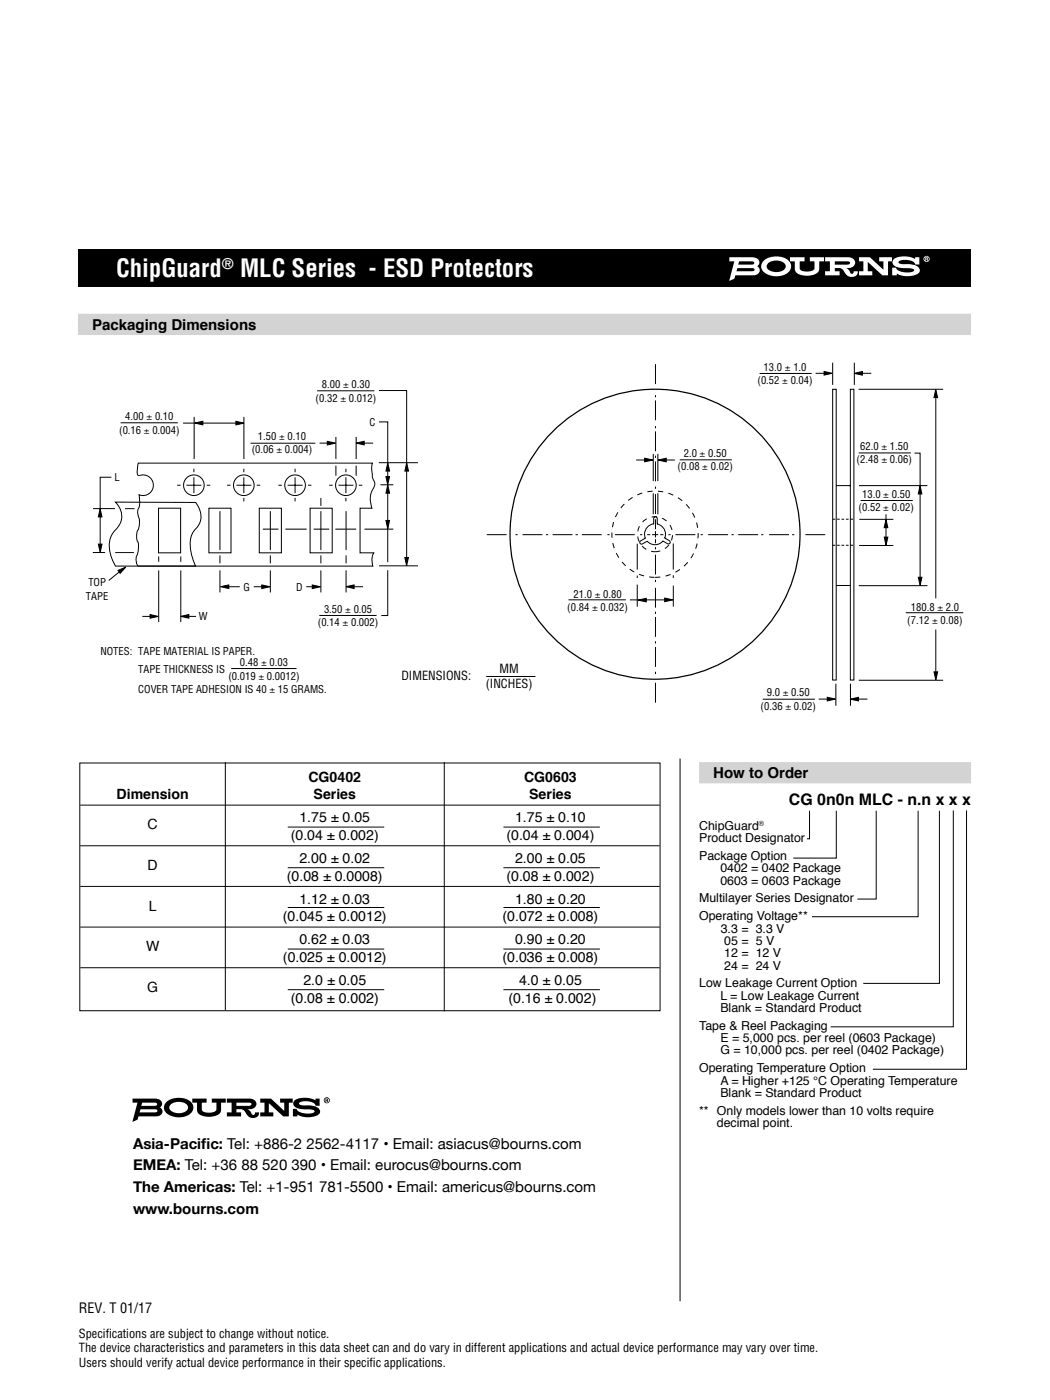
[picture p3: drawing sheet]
<svg xmlns="http://www.w3.org/2000/svg" width="210mm" height="279mm" viewBox="0 0 210 279" stroke-linecap="round" stroke-linejoin="round" font-family="sans-serif">
<defs><g id="words">
<g font-size="4.9" fill="#fff">
<text x="23.2" y="55.3">ChipGuard</text>
<text x="47.9" y="55.3">MLC Series - ESD Protectors</text>
</g>
<text font-size="3.2" x="157.5" y="160.7">CG 0n0n MLC - n.n x x x</text>
<g font-size="3">
<text x="18.4" y="65.8">Packaging Dimensions</text>
<text x="142.4" y="155.3">How to Order</text>
<text x="26.6" y="229.3">Asia-Pacif</text>
<text x="26.6" y="233.6">EMEA: Tel: +36 88 520 390 • Email: eurocus@bourns.com</text>
<text x="40.1" y="229.3">ic: Tel: +886-2 2562-4117 • Email: asiacus@bourns.com</text>
<text x="26.6" y="237.9">The Americas: Tel: +1-951 781-5500 • Email: americus@bourns.com</text>
<text x="26.6" y="242.2">www.bourns.com</text>
</g>
<text font-size="2.9" fill="#fff" x="44.3" y="53.7">®</text>
<g font-size="2.8">
<text x="23.3" y="159.5">Dimension</text>
<text x="61.6" y="156">CG0402</text>
<text x="62.6" y="159.5">Series</text>
<text x="104.6" y="156">CG0603</text>
<text x="105.6" y="159.5">Series</text>
<text x="29.5" y="165.5">C</text>
<text x="58" y="167.6">(0.04 ± 0.002)</text>
<text x="59.8" y="164.1">1.75 ± 0.05</text>
<text x="101.1" y="167.6">(0.04 ± 0.004)</text>
<text x="102.8" y="164.1">1.75 ± 0.10</text>
<text x="29.5" y="173.6">D</text>
<text x="59.8" y="172.2">2.00 ± 0.02</text>
<text x="102.8" y="172.2">2.00 ± 0.05</text>
<text x="57.3" y="175.8">(0.08 ± 0.0008)</text>
<text x="101.1" y="175.8">(0.08 ± 0.002)</text>
<text x="29.7" y="181.8">L</text>
<text x="56.5" y="183.9">(0.045 ± 0.0012)</text>
<text x="59.8" y="180.3">1.12 ± 0.03</text>
<text x="100.3" y="183.9">(0.072 ± 0.008)</text>
<text x="102.8" y="180.3">1.80 ± 0.20</text>
<text x="29.1" y="189.9">W</text>
<text x="56.5" y="192">(0.025 ± 0.0012)</text>
<text x="59.8" y="188.5">0.62 ± 0.03</text>
<text x="100.3" y="192">(0.036 ± 0.008)</text>
<text x="102.8" y="188.5">0.90 ± 0.20</text>
<text x="29.4" y="198">G</text>
<text x="60.6" y="196.6">2.0 ± 0.05</text>
<text x="103.6" y="196.6">4.0 ± 0.05</text>
<text x="58" y="200.1">(0.08 ± 0.002)</text>
<text x="101.5" y="200.1">(0.16 ± 0.002)</text>
<text x="15.7" y="262">REV. T 01/17</text>
</g>
<g font-size="2.5">
<text x="80.1" y="135.8">DIMENSIONS:</text>
<text x="97" y="137.3">(INCHES)</text>
<text x="99.7" y="134.4">MM</text>
<text x="139.5" y="165.6">ChipGuard</text>
<text x="139.5" y="168.1">Product Designator</text>
<text x="139.5" y="171.6">Package Option</text>
<text x="143.8" y="176.6">0603 = 0603 Package</text>
<text x="143.8" y="174.1">0402 = 0402 Package</text>
<text x="139.5" y="180.1">Multilayer Series Designator</text>
<text x="139.5" y="183.6">Operating Voltage**</text>
<text x="143.8" y="186.1">3.3 = 3.3 V</text>
<text x="144.5" y="188.6">05 = 5 V</text>
<text x="144.5" y="191">12 = 12 V</text>
<text x="139.5" y="197">Low Leakage Current Option</text>
<text x="144.5" y="193.5">24 = 24 V</text>
<text x="143.8" y="199.5">L = Low Leakage Current</text>
<text x="143.8" y="202">Blank = Standard Product</text>
<text x="139.5" y="205.5">Tape &amp; Reel Packaging</text>
<text x="143.8" y="208">E = 5,000 pcs. per reel (0603 Package)</text>
<text x="139.5" y="214">Operating Temperature Option</text>
<text x="143.8" y="210.4">G = 10,000 pcs. per reel (0402 Package)</text>
<text x="143.8" y="218.9">Blank = Standard Product</text>
<text x="143.8" y="216.4">A = Higher +125 °C Operating Temperature</text>
<text x="139.5" y="222.4">** Only models lower than 10 volts require</text>
<text x="143.1" y="224.9">decimal point.</text>
<text x="15.7" y="267.1">Specif</text>
<text x="15.7" y="269.9">The device characteristics and parameters in this data sheet can and do vary in different applications and actual device performance may vary over time.</text>
<text x="21.1" y="267.1">ications are subject to change without notice.</text>
<text x="15.7" y="272.7">Users should verify actual device performance in their specif</text>
<text x="73.8" y="272.7">ic applications.</text>
</g>
<g font-size="2.1">
<text x="64.2" y="77.5">8.00 ± 0.30</text>
<text x="151.2" y="76.6">(0.52 ± 0.04)</text>
<text x="152.4" y="74">13.0 ± 1.0</text>
<text x="25" y="83.9">4.00 ± 0.10</text>
<text x="63" y="80.1">(0.32 ± 0.012)</text>
<text x="23.8" y="86.5">(0.16 ± 0.004)</text>
<text x="51.5" y="87.8">1.50 ± 0.10</text>
<text x="73.8" y="85.1">C</text>
<text x="171.7" y="89.8">62.0 ± 1.50</text>
<text x="50.2" y="90.5">(0.06 ± 0.004)</text>
<text x="135.2" y="93.8">(0.08 ± 0.02)</text>
<text x="136.5" y="91.2">2.0 ± 0.50</text>
<text x="171" y="92.5">(2.48 ± 0.06)</text>
<text x="22.9" y="96">L</text>
<text x="171.3" y="102">(0.52 ± 0.02)</text>
<text x="172" y="99.3">13.0 ± 0.50</text>
<text x="17.2" y="119.7">TAPE</text>
<text x="17.6" y="117">TOP</text>
<text x="48.6" y="118">G</text>
<text x="59.1" y="118">D</text>
<text x="114.5" y="119.4">21.0 ± 0.80</text>
<text x="39.7" y="123.7">W</text>
<text x="63.4" y="125">(0.14 ± 0.002)</text>
<text x="64.7" y="122.3">3.50 ± 0.05</text>
<text x="113.2" y="122">(0.84 ± 0.032)</text>
<text x="181.1" y="124.6">(7.12 ± 0.08)</text>
<text x="181.8" y="121.9">180.8 ± 2.0</text>
<text x="20" y="130.7">NOTES: TAPE MATERIAL IS PAPER.</text>
<text x="27.6" y="134.3">TAPE THICKNESS IS</text>
<text x="45.6" y="135.6">(0.019 ± 0.0012)</text>
<text x="47.9" y="133">0.48 ± 0.03</text>
<text x="27.6" y="138.4">COVER TAPE ADHESION IS 40 ± 15 GRAMS.</text>
<text x="151.8" y="141.6">(0.36 ± 0.02)</text>
<text x="153" y="139">9.0 ± 0.50</text>
</g>
<text font-size="1.4" x="151.5" y="164.8">®</text>
</g></defs>
<path d="M190.3 161.7v43.2h-24.5" fill="none" stroke="#000" stroke-width=".2"/>
<path d="M15.7 49.7h178.1v7.5h-178.1z" fill="#000"/>
<g fill="#fff">
<path d="M157.7 51.3h2.9v.9h-1v1.3a1.6 1.6 0 0 0 1.9 .7 1.05 1.05 0 0 0 1.1-.7v-1.3h-1v-.9h2.9v.9h-1v1.5a2.12 2.12 0 0 1-2.4 1.3 2.93 2.93 0 0 1-2.4-.9l-.1-1.9h-.9z"/>
<path d="M171.4 51.3h2.2l2.7 2.5v-1.6h-.8v-.9h2.5v.9h-.8v2.7h-1.1l-2.9-2.6v1.8h.9v.8h-2.7v-.8h.9v-1.9h-.9z"/>
<path d="M178.5 51.6a4.6 4.6 0 0 1 4.1 .1v-.4h.9v1.5h-.8a2.22 2.22 0 0 0-2.7-.9l-.7 .3v.2l.5 .3h1.1a2.7 2.7 0 0 1 2.6 1 .91 .91 0 0 1-.8 1.2 4.4 4.4 0 0 1-3.7-.3v.3h-.9v-1.5h.7a2.19 2.19 0 0 0 2.3 1l1.1-.2 .3-.3a2.64 2.64 0 0 0-2.3-.4 2.56 2.56 0 0 1-2-.7l-.1-.5 .1-.4z"/>
<path d="M184.8 51.5v.1h.2v-.1zM184.7 51.4h.4v.3l.1 .3h-.2l-.1-.2-.1 .2h-.1zM184.5 51.7a.47 .47 0 0 0 .9 0 .47 .47 0 0 0-.9 0zM184.3 51.7a.61 .61 0 0 1 1.2 0 .61 .61 0 0 1-1.2 0z"/>
<path d="M147.2 53.5h2.9l.3 .1 .2 .2-.2 .3h-.4h-3zM147.5 52.2h2.6l.4 .2-.1 .3-.4 .1h-2.7zM145.6 51.3v.9h.9l-1 3.9 1.1-.5 .2-.7h3.6a.99 .99 0 0 0 1.1-.5 .99 .99 0 0 0-.4-1.3 .94 .94 0 0 0 .4-1 .94 .94 0 0 0-.9-.7z"/>
<path d="M153.3 52.5a2.61 2.61 0 0 1 3.4 .3 1.11 1.11 0 0 1-1.2 1.4 2.01 2.01 0 0 1-2.5-1zM152.5 51.9a1.59 1.59 0 0 0-.6 1.6 1.59 1.59 0 0 0 1.2 1.2 3.9 3.9 0 0 0 4.5-.7 1.73 1.73 0 0 0-1.3-2.6 4.3 4.3 0 0 0-3.8 .5z"/>
<path d="M166.6 52.2h2.6l.5 .2-.3 .3-.4 .1h-2.4zM164.7 51.3v.9h.9v1.9h-.9v.8h2.9v-.8h-1v-.6a1.57 1.57 0 0 1 2 1 1.43 1.43 0 0 0 1.3 .8 1.43 1.43 0 0 0 1.3-.8v-.4h-.8l-.1 .3-.3 .3a.6 .6 0 0 1-.5-.7l-.6-.5a1.28 1.28 0 0 0 1.7-1.4 1.4 1.4 0 0 0-1.4-.8z"/>
</g>
<path d="M15.6 64.7h178.2" fill="none" stroke="#d1d3d4" stroke-width="4.2" stroke-linecap="butt"/>
<g fill="none" stroke="#000" stroke-width=".2">
<path d="M63.3 78h11.4M75.6 77.9h5.6v33.8M130.8 72.7v3.9M130.8 78.9v.4M130.8 79.9v4M166.2 77.7h.7v58h-.7zM169.7 77.7h.7v58h-.7zM22.2 95.2h-2.2v13.9M24.1 84.4h11.4M27.7 94.9l-.2-.1-.1-.5 .2-1.9h46.7a7.3 7.3 0 0 0 .3 3.5 1.42 1.42 0 0 1-.2 1.7 4.5 4.5 0 0 0-.2 3.8h-2.3v8.9h2.7a3.5 3.5 0 0 0-.2 2.7h-46.7a1.98 1.98 0 0 1-.2-2.5l.1-1.1a1.66 1.66 0 0 0-.2-1.5 3.3 3.3 0 0 1 .3-2.4l.1-1.1-.2-1.3a2.26 2.26 0 0 1 .2-2.1v-2.3a2.06 2.06 0 0 0 2.8-1.9 2.06 2.06 0 0 0-2.8-1.9M35.4 96.8h.6M36.5 84.4h11.1"/>
<path d="M37.2 96.8h3M38.7 93.5v.7M38.7 95.3v3.1M38.7 83.2v8.4M38.8 84.4l1.7-.3v.7zM41.3 96.8h.7M45.3 96.8h.7M47.1 84.1l1.6 .3-1.6 .4zM47.2 96.8h3M48.7 93.5v.7M48.7 95.3v3.1M48.7 99.4v.7"/>
<path d="M48.7 83.2v8.4M50 88.5h12.9M51.2 96.8h.7M55.6 96.8h.6M57.4 96.8h3M58.9 93.5v.7M58.9 95.3v3.1M58.9 99.4v.7M61.5 96.8h.7M63.8 88.4h2M64 99.4v1.6M65.3 88.1l1.7 .3-1.7 .4z"/>
<path d="M65.7 96.8h.7M67 87.2v4.4M67 92.9v2.1M67.6 96.8h2.9M69 93.5v.7M69 95.3v3.1M69 99.4v.7M71 88.4l1.7-.3v.7zM71.1 87.2v4.4M71.1 92.9v2.1M71.6 96.8h.7M72.4 88.4h2.1"/>
<path d="M75.6 92.3h7.8M75.6 84.2h1.8v11.8M75.9 96.7h2.6M77 95.1h.7l-.3 1.7zM77.4 98v14.2M77.4 92.4l.4 1.6h-.8zM77.4 96.8l.4 1.6h-.8zM81.2 92.4l.3 1.6h-.7zM130.8 85v.5M130.8 86.1v4M130.8 90.9v.5M130.8 92.1v4"/>
<path d="M130.8 97.1v.5M130.8 98.6v4M166.9 96.9h2.8M18.5 110.3h2.5M18.6 101.5h4.4M19.6 108.6h.8l-.4 1.6zM20 101.5l.3 1.7h-.7zM23 110.3h3.7M23.1 100.2l15.9 .1a4.2 4.2 0 0 1 .7 4.4 5.5 5.5 0 0 0-1.5 6l.8 2.3h-15.9a7.7 7.7 0 0 1-1.1-5.4l.4-1 .7-.9a3.7 3.7 0 0 0 0-5.5zM23.6 113.8l1.5-.6-1.1 1.2zM24.2 113.8l-2.5 2M25 101.5h1.9"/>
<path d="M31.6 101.4h4.4v8.9h-4.4zM31.7 111v1.1M31.7 113.8v10.4M36.1 111v1.1M36.1 113.8v10.4M41.7 101.4h4.4v8.9h-4.4zM43.9 102v7.8M43.9 110.8v1.6M43.9 113.8v4.4M44 117.1l1.7-.4v.8zM45.4 117.1h2.4M50.6 117.1h2.1"/>
<path d="M51.7 101.4h4.5v8.9h-4.5zM52.2 116.7l1.7 .4-1.7 .4zM52.5 105.6h3.1M53.9 102v7.8M53.9 110.8v1.6M53.9 113.8v4.4M57 105.6h4.2M61.1 117.1h1.7M61.9 101.4h4.4v8.9h-4.4zM62.3 116.7l1.7 .4-1.7 .4zM62.6 105.6h3.1M64 102v7.8"/>
<path d="M64 110.8v1.6M64 113.8v4.4M66.9 105.6h4.2M69 117.1l1.7-.4v.8zM69.1 102v7.8M69.1 110.8v1.6M69.1 113.8v4.4M70.4 117.1h2.1M72.7 105.6h5.8M75.6 112.9h7.8M77 103.9h.7l-.3 1.6zM77.4 113.8v9h-1.3"/>
<path d="M80.8 111.3h.7l-.3 1.6zM97.1 106.7h4M102.9 106.7h.4M104.3 106.7h4M109 106.7h.4M110.3 106.7h4M114.9 106.7h.4M116.1 106.7h4M121.2 106.7h.5M122.7 106.7h4M127.3 119.8l1.7-.4v.7zM127.7 106.7h.5"/>
<path d="M128.8 107.4l-.9 .5a.35 .35 0 0 0-.2 .5 .35 .35 0 0 0 .5 .2l1-.6M129.2 106.7h.6M130.1 106.7h1.3M130.5 104.5a2.09 2.09 0 0 0-1.7 2.9M130.5 104.6v-1.1a.35 .35 0 0 1 .3-.4 .35 .35 0 0 1 .4 .4v1.1M130.8 103.6v2M130.8 106v1.3M130.8 107.6v.8M130.8 109.2v.4M130.8 110.7v4M130.8 115.7v.5M130.8 117.3v4"/>
<path d="M131.1 104.6a2.09 2.09 0 0 1 1.6 2.8M131.8 106.7h.6M132.3 108a2.09 2.09 0 0 1-3.1 0M132.6 107.3l1 .6a.35 .35 0 0 1 .1 .5 .35 .35 0 0 1-.5 .1l-1-.6M132.7 119.4l1.6 .3-1.6 .4zM133.4 106.7h.4M134.4 116.9v4.2M134.8 106.7h4M139.8 106.7h.5M141.3 106.7h4M146 106.7h.4M147.3 106.7h4"/>
<path d="M151.9 106.7h.5M153.5 106.7h4M158.1 106.7h.4M160.7 106.7h4M166.9 116.8h2.8M28.4 123h2.1M30 122.7l1.6 .3-1.6 .4zM36 123l1.7-.4v.8zM37.4 123h1.7M46.1 133.4h13.1M63.7 122.8h11.4M130.8 122.1v.4"/>
<path d="M130.8 123.1v4M130.8 128v.4M130.8 129.1v4M130.8 134.1v.4M130.8 136.3v3.9"/>
<circle cx="38.7" cy="96.8" r="2.06"/>
<circle cx="48.7" cy="96.8" r="2.06"/>
<circle cx="58.9" cy="96.8" r="2.06"/>
<circle cx="69" cy="96.8" r="2.06"/>
</g>
<g fill="#000">
<path d="M38.8 84.4l1.7-.3v.7zM47.1 84.1l1.6 .3-1.6 .4zM65.3 88.1l1.7 .3-1.7 .4zM71 88.4l1.7-.3v.7zM77.4 92.4l.4 1.6h-.8zM77.4 96.8l.4 1.6h-.8zM77 95.1h.7l-.3 1.7zM81.2 92.4l.3 1.6h-.7zM19.6 108.6h.8l-.4 1.6zM20 101.5l.3 1.7h-.7zM23.6 113.8l1.5-.6-1.1 1.2zM44 117.1l1.7-.4v.8z"/>
<path d="M52.2 116.7l1.7 .4-1.7 .4zM62.3 116.7l1.7 .4-1.7 .4zM69 117.1l1.7-.4v.8zM77 103.9h.7l-.3 1.6zM80.8 111.3h.7l-.3 1.6zM127.3 119.8l1.7-.4v.7zM30 122.7l1.6 .3-1.6 .4zM36 123l1.7-.4v.8zM132.7 119.4l1.6 .3-1.6 .4z"/>
</g>
<circle cx="130.7" cy="106.6" r="28.9" fill="none" stroke="#000" stroke-width=".25"/>
<g fill="none" stroke="#000" stroke-width=".2" stroke-dasharray="1.1 1.1" stroke-linecap="butt">
<circle cx="130.7" cy="106.6" r="8.6"/>
<circle cx="130.7" cy="106.6" r="3.5"/>
</g>
<path d="M166.2 108.8h4.3M166.2 103.6h4.3" fill="none" stroke="#000" stroke-width=".2" stroke-dasharray=".5 .4" stroke-linecap="butt"/>
<path d="M125.7 119.7h7.4z" fill="#fff" stroke="#000" stroke-width=".2"/>
<g fill="none" stroke="#000" stroke-width=".2">
<path d="M151.6 74.5h10.4M162.8 74.5h2.2M164.5 74.1l1.6 .4-1.6 .4zM166.2 72.4v4.4M170.5 74.5l1.6-.4v.8zM170.5 72.4v4.4M171.3 77.7h16.9M171.8 74.5h2.1M186.8 77.7l.3 1.7h-.7zM186.8 79v40.4M127 91.8h2.2M128.7 91.4l1.6 .4-1.6 .4z"/>
<path d="M130.4 90.6v5.4M130.4 98.4v4.2M131.3 90.6v5.4M131.3 98.4v4.2M131.3 91.8l1.7-.3v.7zM132.6 91.8h2.1M135.6 91.8h10.4M171.4 90.4h10.4M171.4 96.9h13.7M171.8 99.9h10.4M182.5 90.4h1.1v25.2M183.6 96.9l.4 1.7h-.7z"/>
<path d="M113.4 119.7h11.5M127.2 108.5v5.2M127.2 114.9v.4M127.2 116.7v4.4M134.4 108.5v5.2M134.4 114.8v.5M171.4 116.9h13.7M171.4 108.9h6.9M171.5 103.6h6.8M176.5 107.2h.7l-.4 1.6zM176.8 103.7l.4 1.6h-.7zM176.8 102.6v5"/>
<path d="M183.3 115.2h.7l-.4 1.6zM97 135h9.9M152.2 139.5h10.4M163.4 139.5h2.2M165.1 139.2l1.6 .3-1.6 .4zM166.8 136.4v4.4M169.7 139.5l1.6-.3v.7zM169.7 136.4v4.4M171 139.5h2.1M171.4 135.8h16.8M180.8 122.3h11.4M186.4 134.1h.7l-.3 1.6z"/>
<path d="M186.8 125.6v8.9M15.9 152.3h115.8v49.4h-115.8zM45 152.1v49.6M88.7 152.1v49.7M135.7 151.4v108.3M16 160.7h115.6M16 168.8h115.6M16 176.9h115.6M57.4 165.1h19.3M57.4 173.2h19.3M100.5 165.1h19.2M100.5 173.2h19.2"/>
<path d="M161.6 161.8v5.6h-.6M166.9 161.8v9.5h-8.6M174.9 161.8v17.6h-3.8M183.2 161.8v21.2h-21.1M187.5 161.8v34.5h-15.2M192.9 161.7v51.7h-18.7M16 185h115.6M16 193.1h115.6M57.4 181.1h19.3M57.4 189.4h19.3M57.4 197.5h19.3M100.5 181.1h19.2"/>
<path d="M100.5 189.4h19.2M100.5 197.5h19.2"/>
</g>
<g fill="#000">
<path d="M164.5 74.1l1.6 .4-1.6 .4zM170.5 74.5l1.6-.4v.8zM186.8 77.7l.3 1.7h-.7zM128.7 91.4l1.6 .4-1.6 .4zM131.3 91.8l1.7-.3v.7zM183.6 96.9l.4 1.7h-.7zM176.5 107.2h.7l-.4 1.6zM176.8 103.7l.4 1.6h-.7zM183.3 115.2h.7l-.4 1.6zM165.1 139.2l1.6 .3-1.6 .4zM169.7 139.5l1.6-.3v.7zM186.4 134.1h.7l-.3 1.6z"/>
<path d="M51.9 219.2h2.2l2.6 2.5v-1.6h-.8v-.9h2.5v.9h-.8v2.7h-1.1l-2.8-2.6v1.8h.8v.8h-2.6v-.8h.9v-1.9h-.9zM58.9 219.5a4.5 4.5 0 0 1 4.1 .1v-.4h.8v1.5h-.8a2.19 2.19 0 0 0-2.7-.9l-.6 .3v.2l.5 .3h1.1a2.66 2.66 0 0 1 2.5 .9 .9 .9 0 0 1-.8 1.2 4.3 4.3 0 0 1-3.6-.3v.4h-.9v-1.5h.7a2.16 2.16 0 0 0 2.2 .9l1.1-.1 .3-.3a2.6 2.6 0 0 0-2.2-.4 2.52 2.52 0 0 1-2-.7l-.1-.5 .1-.4zM38.4 219.2h2.8v.9h-.9v1.3a1.57 1.57 0 0 0 1.8 .6 1.03 1.03 0 0 0 1.1-.6v-1.3h-.9v-.9h2.8v.9h-1v1.5a2.09 2.09 0 0 1-2.3 1.3 2.88 2.88 0 0 1-2.4-.9l-.1-1.9h-.9z"/>
<path d="M65.1 219.4v.1h.2v-.1zM65 219.3h.4v.3l.1 .3h-.2l-.1-.2-.1 .2h-.1zM64.8 219.6a.46 .46 0 0 0 .9 0 .46 .46 0 0 0-.9 0zM64.6 219.6a.6 .6 0 0 1 1.2 0 .6 .6 0 0 1-1.2 0z"/>
<path d="M28 221.4h3h.2l.2 .3-.2 .2-.4 .1h-3zM28.4 220.1h2.6l.4 .2-.2 .3-.4 .1h-2.6zM26.5 219.2v.9h.9l-1 3.8 1.1-.4 .1-.7h3.6a.98 .98 0 0 0 1.1-.6 .98 .98 0 0 0-.4-1.2 .92 .92 0 0 0 .4-1 .92 .92 0 0 0-.9-.7z"/>
<path d="M34.1 220.4a2.57 2.57 0 0 1 3.4 .3 1.09 1.09 0 0 1-1.2 1.4 1.98 1.98 0 0 1-2.5-1zM33.3 219.8a1.57 1.57 0 0 0-.6 1.6 1.57 1.57 0 0 0 1.2 1.2 3.8 3.8 0 0 0 4.4-.7 1.71 1.71 0 0 0-1.3-2.6 4.2 4.2 0 0 0-3.7 .5z"/>
<path d="M47.2 220.1h2.5l.5 .2-.2 .3-.4 .1h-2.4zM45.3 219.2v.9h.9v1.9h-.9v.8h2.8v-.8h-.9v-.6a1.54 1.54 0 0 1 2 .9 1.41 1.41 0 0 0 1.2 .8 1.41 1.41 0 0 0 1.3-.7v-.4h-.8v.3l-.3 .2a.59 .59 0 0 1-.6-.6l-.6-.5a1.26 1.26 0 0 0 1.7-1.4 1.37 1.37 0 0 0-1.4-.8z"/>
</g>
<path d="M139.5 154.2h54.3" fill="none" stroke="#d1d3d4" stroke-width="4.2" stroke-linecap="butt"/>
<use href="#words"/>
</svg>
